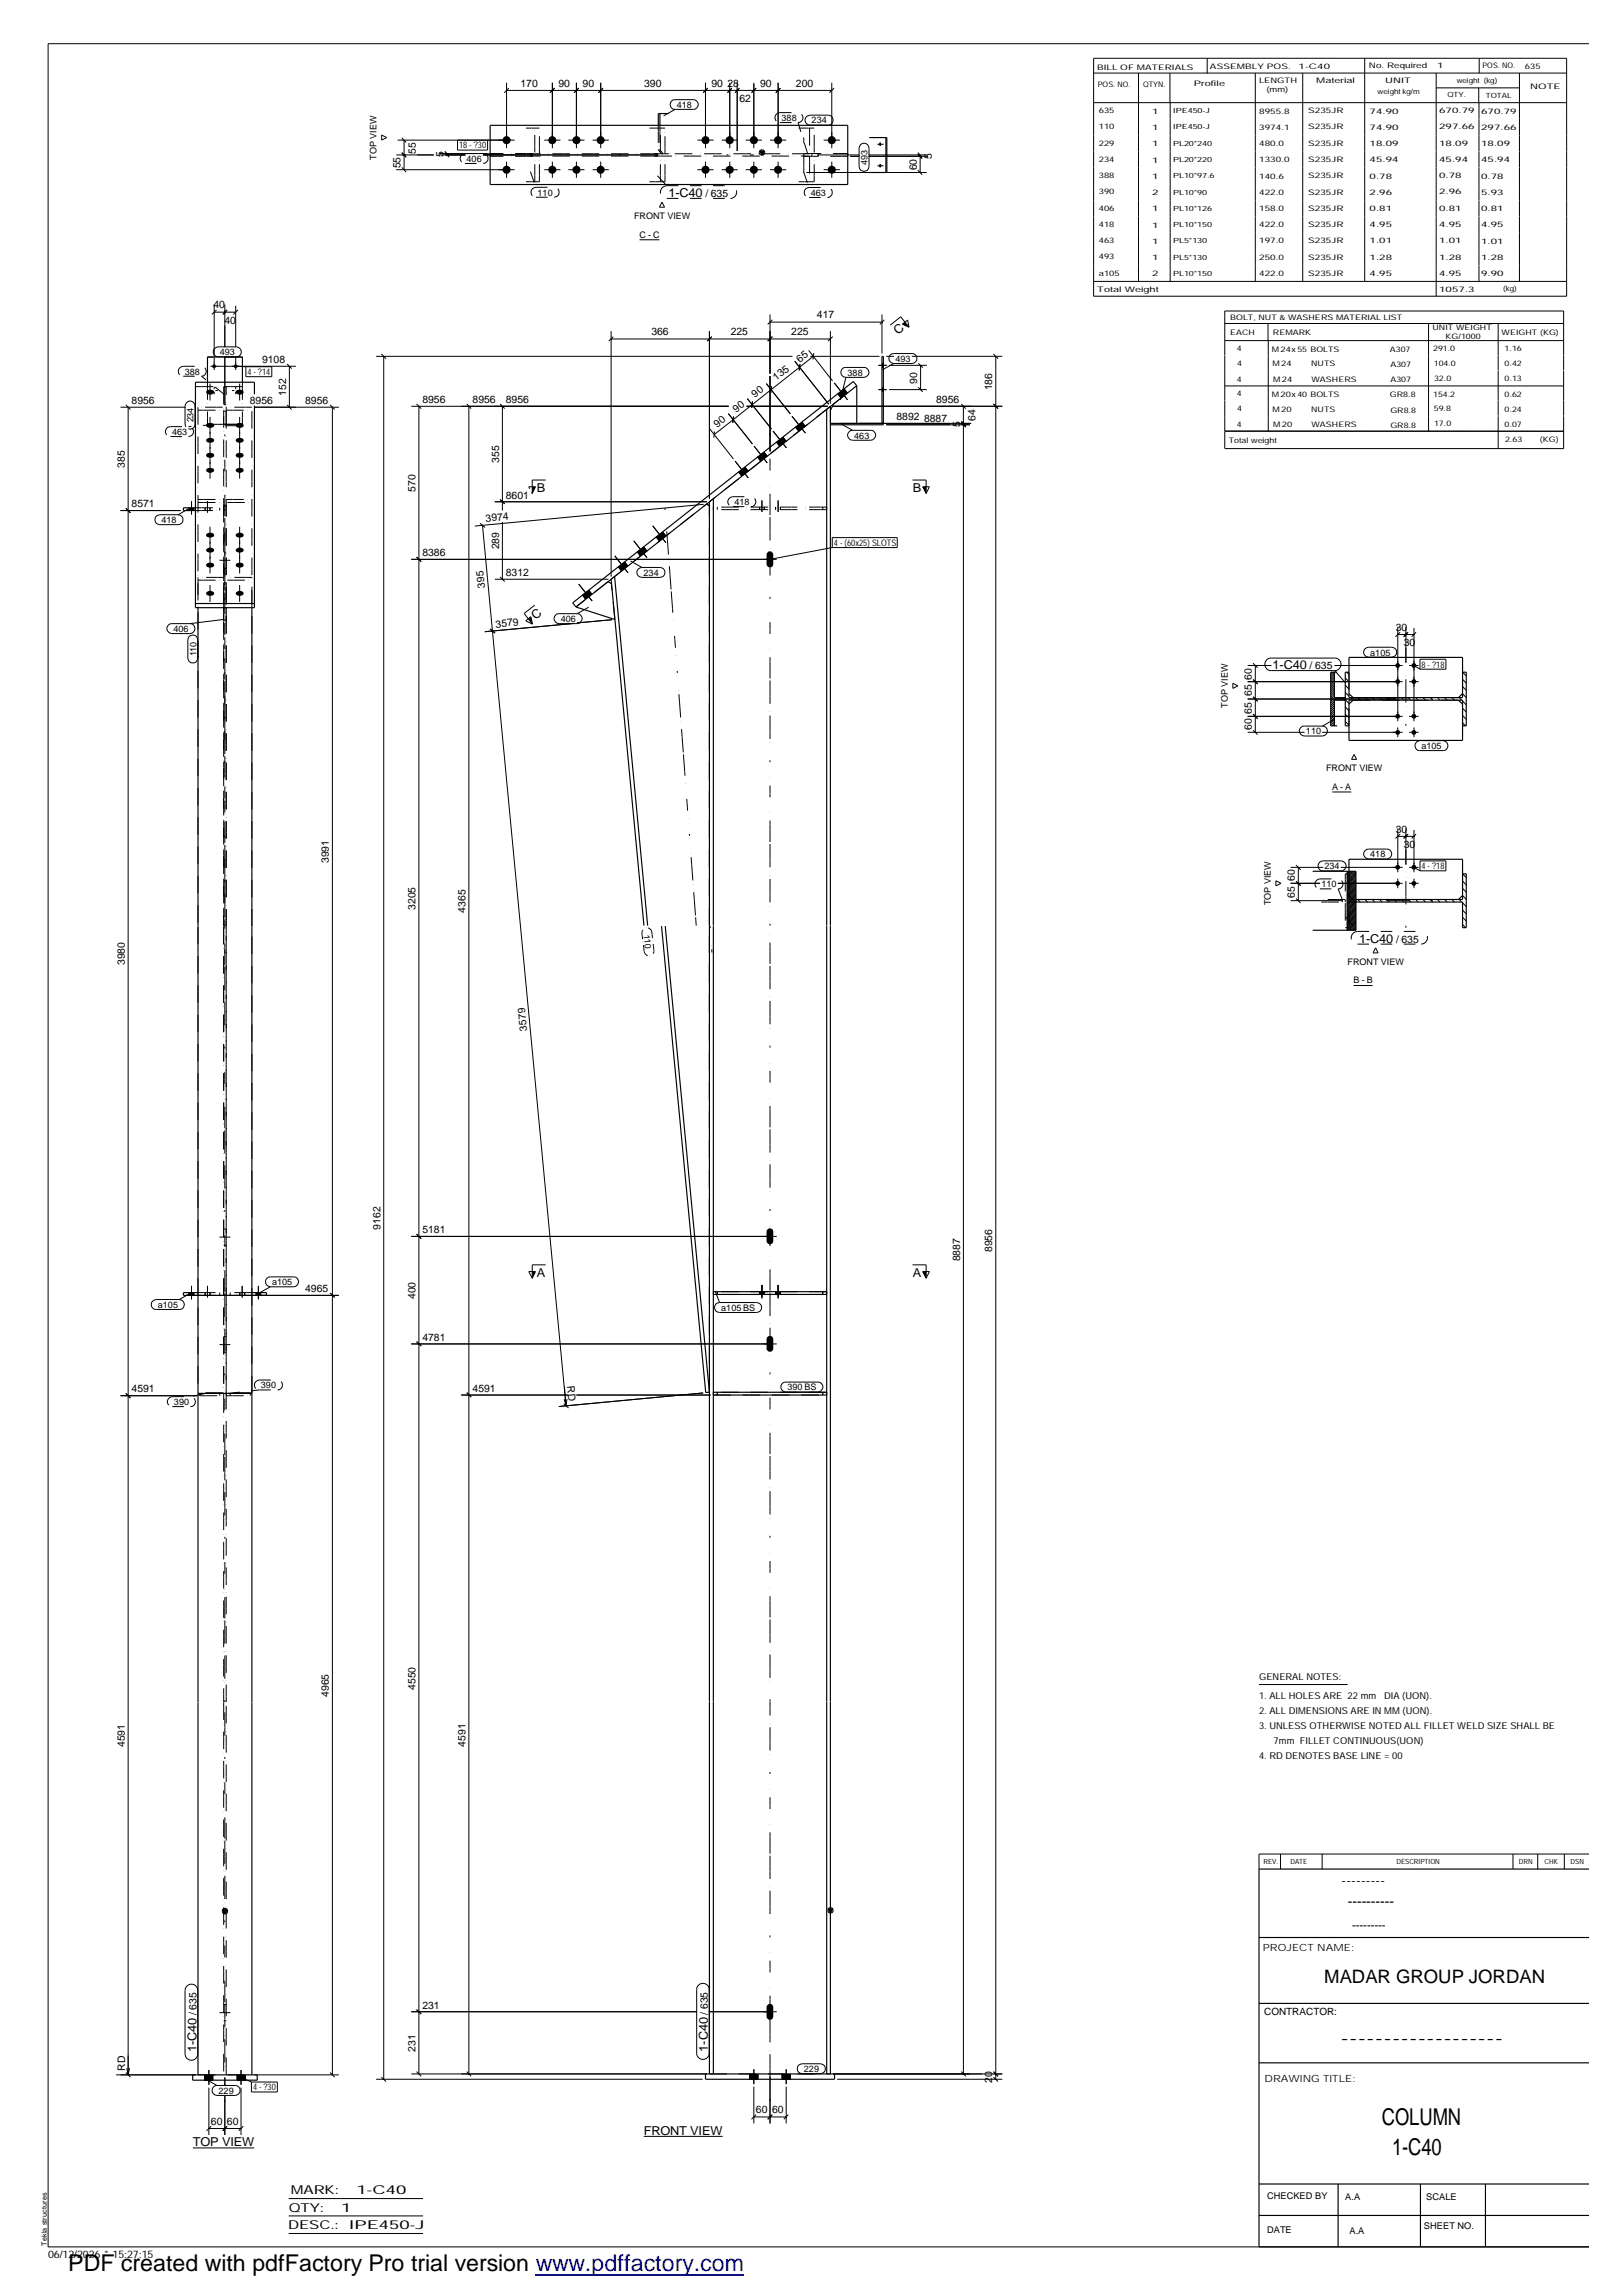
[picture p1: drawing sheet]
<svg xmlns="http://www.w3.org/2000/svg" width="297mm" height="420mm" viewBox="0 0 297 420" stroke-linecap="round" stroke-linejoin="round" font-family="sans-serif">
<defs><g id="words">
<g font-size="4.2">
<text x="252.9" y="389">COLUMN</text>
<text x="254.8" y="394.5">1-C40</text>
<text x="12.5" y="415.8">PDF created with pdfFactory Pro trial version www.pdffactory.com</text>
</g>
<text font-size="3.4" x="242.4" y="363">MADAR GROUP JORDAN</text>
<g font-size="2.5">
<text x="245.5" y="345.1">---------</text>
<text x="246.7" y="349">----------</text>
<text x="245.4" y="374">-------------------</text>
</g>
<g font-size="2.2">
<text x="122.3" y="36">1-C40</text>
<text x="164.3" y="61.3" transform="rotate(-38 164.3 61.3)">C</text>
<text x="98.3" y="90.1">B</text>
<text x="167.1" y="90.1">B</text>
<text x="98" y="113.5" transform="rotate(-38 98 113.5)">C</text>
<text x="232.9" y="122.5">1-C40</text>
<text x="248.8" y="172.6">1-C40</text>
<text x="98.3" y="233.8">A</text>
<text x="167.1" y="233.8">A</text>
<text x="35.9" y="375.8" transform="rotate(-90 35.9 375.8)">1-C40</text>
<text x="129.5" y="375.6" transform="rotate(-90 129.5 375.6)">1-C40</text>
<text x="35.3" y="392.9">TOP VIEW</text>
<text x="117.8" y="390.8">FRONT VIEW</text>
<text x="53.2" y="401.7">MARK:</text>
<text x="65.2" y="401.7">1-C40</text>
<text x="52.8" y="404.9">QTY:</text>
<text x="62.4" y="404.9">1</text>
<text x="52.7" y="408.1">DESC.:</text>
<text x="63.9" y="408">IPE450-J</text>
</g>
<text font-size="2.1" x="247.5" y="353.1">---------</text>
<g font-size="1.9">
<text x="95.2" y="15.9">170</text>
<text x="102.2" y="15.9">90</text>
<text x="106.6" y="15.9">90</text>
<text x="117.9" y="15.9">390</text>
<text x="130.2" y="15.9">90</text>
<text x="133.1" y="15.9">28</text>
<text x="139.1" y="15.9">90</text>
<text x="145.7" y="15.9">200</text>
<text x="135.3" y="18.7">62</text>
<text x="76.1" y="28.1" transform="rotate(-90 76.1 28.1)">55</text>
<text x="81.2" y="28.8" transform="rotate(-90 81.2 28.8)">5</text>
<text x="170.6" y="29" transform="rotate(-90 170.6 29)">5</text>
<text x="73.3" y="30.8" transform="rotate(-90 73.3 30.8)">55</text>
<text x="167.8" y="31.2" transform="rotate(-90 167.8 31.2)">60</text>
<text x="129.1" y="36">/ 635</text>
<text x="39.1" y="56.5">40</text>
<text x="41.1" y="59.3">40</text>
<text x="149.5" y="58.3">417</text>
<text x="119.2" y="61.4">366</text>
<text x="133.7" y="61.4">225</text>
<text x="144.8" y="61.4">225</text>
<text x="48" y="66.5">9108</text>
<text x="142.1" y="69.8" transform="rotate(-38 142.1 69.8)">135</text>
<text x="146.4" y="66.4" transform="rotate(-38 146.4 66.4)">65</text>
<text x="167.9" y="70.2" transform="rotate(-90 167.9 70.2)">90</text>
<text x="181.6" y="71.5" transform="rotate(-90 181.6 71.5)">186</text>
<text x="24.1" y="74">8956</text>
<text x="45.7" y="74">8956</text>
<text x="52.4" y="72.4" transform="rotate(-90 52.4 72.4)">152</text>
<text x="55.8" y="74">8956</text>
<text x="77.3" y="73.8">8956</text>
<text x="86.5" y="73.8">8956</text>
<text x="92.6" y="73.8">8956</text>
<text x="134.7" y="75.6" transform="rotate(-38 134.7 75.6)">90</text>
<text x="138.2" y="72.9" transform="rotate(-38 138.2 72.9)">90</text>
<text x="164.1" y="76.9">8892</text>
<text x="169.1" y="77.2">8887</text>
<text x="171.3" y="73.8">8956</text>
<text x="178.5" y="77" transform="rotate(-90 178.5 77)">64</text>
<text x="131.2" y="78.4" transform="rotate(-38 131.2 78.4)">90</text>
<text x="175.7" y="78.2" transform="rotate(-90 175.7 78.2)">5</text>
<text x="22.8" y="85.6" transform="rotate(-90 22.8 85.6)">385</text>
<text x="91.4" y="84.8" transform="rotate(-90 91.4 84.8)">355</text>
<text x="24.1" y="92.9">8571</text>
<text x="76" y="90" transform="rotate(-90 76 90)">570</text>
<text x="88.9" y="95.5" transform="rotate(-5 88.9 95.5)">3974</text>
<text x="92.6" y="91.3">8601</text>
<text x="77.3" y="101.8">8386</text>
<text x="91.4" y="100.6" transform="rotate(-90 91.4 100.6)">289</text>
<text x="88.8" y="107.6" transform="rotate(-95 88.8 107.6)">395</text>
<text x="92.6" y="105.5">8312</text>
<text x="90.8" y="114.9" transform="rotate(-5 90.8 114.9)">3579</text>
<text x="255.4" y="115.5">30</text>
<text x="256.9" y="118.3">30</text>
<text x="229.1" y="124.4" transform="rotate(-90 229.1 124.4)">60</text>
<text x="239.7" y="122.5">/ 635</text>
<text x="229.1" y="130.6" transform="rotate(-90 229.1 130.6)">65</text>
<text x="229.1" y="127.5" transform="rotate(-90 229.1 127.5)">65</text>
<text x="229.1" y="133.7" transform="rotate(-90 229.1 133.7)">60</text>
<text x="255.4" y="152.4">30</text>
<text x="256.9" y="155.2">30</text>
<text x="60.2" y="158" transform="rotate(-90 60.2 158)">3991</text>
<text x="237" y="161.3" transform="rotate(-90 237 161.3)">60</text>
<text x="76" y="166.6" transform="rotate(-90 76 166.6)">3205</text>
<text x="85.2" y="167.1" transform="rotate(-90 85.2 167.1)">4365</text>
<text x="237" y="164.4" transform="rotate(-90 237 164.4)">65</text>
<text x="255.5" y="172.6">/ 635</text>
<text x="22.8" y="176.7" transform="rotate(-90 22.8 176.7)">3980</text>
<text x="96.5" y="188.7" transform="rotate(-95 96.5 188.7)">3579</text>
<text x="69.6" y="225.1" transform="rotate(-90 69.6 225.1)">9162</text>
<text x="77.3" y="225.8">5181</text>
<text x="175.7" y="230.9" transform="rotate(-90 175.7 230.9)">8887</text>
<text x="181.6" y="229.2" transform="rotate(-90 181.6 229.2)">8956</text>
<text x="55.8" y="236.6">4965</text>
<text x="76" y="237.8" transform="rotate(-90 76 237.8)">400</text>
<text x="77.3" y="245.4">4781</text>
<text x="24.1" y="254.9">4591</text>
<text x="86.5" y="254.8">4591</text>
<text x="103.8" y="253.8" transform="rotate(85 103.8 253.8)">RD</text>
<text x="60.2" y="310.7" transform="rotate(-90 60.2 310.7)">4965</text>
<text x="76" y="309.4" transform="rotate(-90 76 309.4)">4550</text>
<text x="22.8" y="319.9" transform="rotate(-90 22.8 319.9)">4591</text>
<text x="85.2" y="319.7" transform="rotate(-90 85.2 319.7)">4591</text>
<text x="35.9" y="369" transform="rotate(-90 35.9 369)">/ 635</text>
<text x="77.3" y="367.7">231</text>
<text x="129.5" y="368.8" transform="rotate(-90 129.5 368.8)">/ 635</text>
<text x="76" y="375.7" transform="rotate(-90 76 375.7)">231</text>
<text x="22.9" y="379.1" transform="rotate(-90 22.9 379.1)">RD</text>
<text x="181.6" y="381.3" transform="rotate(-90 181.6 381.3)">20</text>
<text x="38.6" y="389">60</text>
<text x="41.5" y="389">60</text>
<text x="138.3" y="386.9">60</text>
<text x="141.3" y="386.9">60</text>
<text x="8.8" y="413.3">06/12/2026 * 15:27:15</text>
</g>
<g font-size="1.8">
<text x="231.1" y="357.3">PROJECT NAME:</text>
<text x="231.4" y="368.9">CONTRACTOR:</text>
<text x="231.4" y="381.2">DRAWING TITLE:</text>
</g>
<g font-size="1.7">
<text x="123.9" y="19.8">418</text>
<text x="143" y="22.1">388</text>
<text x="148.5" y="22.6">234</text>
<text x="68.9" y="29.2" transform="rotate(-90 68.9 29.2)">TOP VIEW</text>
<text x="84" y="27.2">18 - ?30</text>
<text x="85.4" y="29.6">406</text>
<text x="98.4" y="35.8">110</text>
<text x="148.4" y="35.9">463</text>
<text x="158.8" y="30.2" transform="rotate(-90 158.8 30.2)">493</text>
<text x="116" y="40.1">FRONT VIEW</text>
<text x="117.1" y="43.5">C - C</text>
<text x="40.2" y="65">493</text>
<text x="33.8" y="68.6">388</text>
<text x="45.3" y="68.7">4 - ?14</text>
<text x="155.1" y="68.8">388</text>
<text x="163.9" y="66.3">493</text>
<text x="35.4" y="77.3" transform="rotate(-90 35.4 77.3)">234</text>
<text x="31.5" y="79.6">463</text>
<text x="156.3" y="80.3">463</text>
<text x="29.5" y="95.8">418</text>
<text x="134.4" y="92.5">418</text>
<text x="152.6" y="100">4 - (60x25) SLOTS</text>
<text x="117.8" y="105.4">234</text>
<text x="102.6" y="113.9">406</text>
<text x="31.7" y="115.7">406</text>
<text x="35.9" y="120.2" transform="rotate(-90 35.9 120.2)">110</text>
<text x="250.8" y="120">a105</text>
<text x="260.1" y="122.2">8 - ?18</text>
<text x="224.7" y="129.5" transform="rotate(-90 224.7 129.5)">TOP VIEW</text>
<text x="239" y="134.5">110</text>
<text x="260.1" y="137.1">a105</text>
<text x="242.7" y="141.2">FRONT VIEW</text>
<text x="243.8" y="144.7">A - A</text>
<text x="242.4" y="159.1">234</text>
<text x="250.8" y="157">418</text>
<text x="260.1" y="159.1">4 - ?18</text>
<text x="232.6" y="165.7" transform="rotate(-90 232.6 165.7)">TOP VIEW</text>
<text x="241.9" y="162.4">110</text>
<text x="117.8" y="171.1" transform="rotate(83 117.8 171.1)">110</text>
<text x="246.6" y="176.6">FRONT VIEW</text>
<text x="247.7" y="180">B - B</text>
<text x="28.9" y="239.4">a105</text>
<text x="49.8" y="235.3">a105</text>
<text x="132" y="240">a105 BS</text>
<text x="31.8" y="257.3">390</text>
<text x="47.8" y="254.2">390</text>
<text x="144.1" y="254.6">390 BS</text>
<text x="230.4" y="311.1">1. ALL HOLES ARE 22 mm</text>
<text x="230.4" y="307.6">GENERAL NOTES:</text>
<text x="253.3" y="311.1">DIA (UON).</text>
<text x="230.4" y="313.8">2. ALL DIMENSIONS ARE IN MM (UON).</text>
<text x="230.4" y="316.5">3. UNLESS OTHERWISE NOTED ALL FILLET WELD SIZE SHALL BE</text>
<text x="230.4" y="321.9">4. RD DENOTES BASE LINE = 00</text>
<text x="233.1" y="319.2">7mm FILLET CONTINUOUS(UON)</text>
<text x="40" y="383.3">229</text>
<text x="46.3" y="382.7">4 - ?30</text>
<text x="147.1" y="379.3">229</text>
<text x="231.9" y="402.5">CHECKED BY</text>
<text x="246.2" y="402.8">A.A</text>
<text x="261" y="402.8">SCALE</text>
<text x="231.9" y="408.8">DATE</text>
<text x="247" y="409">A.A</text>
<text x="260.6" y="408.1">SHEET NO.</text>
</g>
<g font-size="1.4">
<text x="200.8" y="12.8">BILL OF MATERIALS</text>
<text x="200.9" y="16">POS. NO.</text>
<text x="209.2" y="15.9">QTYN.</text>
<text x="218.5" y="15.7">Profile</text>
<text x="221.4" y="12.7">ASSEMBLY POS.</text>
<text x="230.4" y="15.1">LENGTH</text>
<text x="231.8" y="16.9">(mm)</text>
<text x="237.7" y="12.7">1-C40</text>
<text x="240.9" y="15.2">Material</text>
<text x="250.5" y="12.5">No. Required</text>
<text x="253.5" y="15.2">UNIT</text>
<text x="263" y="12.5">1</text>
<text x="271.3" y="12.5">POS. NO.</text>
<text x="279.1" y="12.6">635</text>
<text x="280.1" y="16.3">NOTE</text>
<text x="201.1" y="20.7">635</text>
<text x="201.1" y="23.7">110</text>
<text x="210.9" y="20.8">1</text>
<text x="210.9" y="23.8">1</text>
<text x="230.5" y="20.8">8955.8</text>
<text x="230.5" y="23.7">3974.1</text>
<text x="239.4" y="20.7">S235JR</text>
<text x="239.4" y="23.7">S235JR</text>
<text x="250.7" y="20.8">74.90</text>
<text x="250.7" y="23.7">74.90</text>
<text x="263.4" y="20.7">670.79</text>
<text x="263.4" y="23.7">297.66</text>
<text x="271.1" y="20.8">670.79</text>
<text x="271.1" y="23.8">297.66</text>
<text x="201.1" y="26.7">229</text>
<text x="201.1" y="29.6">234</text>
<text x="210.9" y="26.8">1</text>
<text x="210.9" y="29.8">1</text>
<text x="230.5" y="26.7">480.0</text>
<text x="230.5" y="29.7">1330.0</text>
<text x="239.4" y="26.7">S235JR</text>
<text x="239.4" y="29.7">S235JR</text>
<text x="250.7" y="26.7">18.09</text>
<text x="250.7" y="29.7">45.94</text>
<text x="263.4" y="26.7">18.09</text>
<text x="263.4" y="29.7">45.94</text>
<text x="271.1" y="26.8">18.09</text>
<text x="271.1" y="29.7">45.94</text>
<text x="201.1" y="32.6">388</text>
<text x="201.1" y="35.6">390</text>
<text x="210.9" y="32.7">1</text>
<text x="210.9" y="35.7">2</text>
<text x="230.5" y="32.7">140.6</text>
<text x="230.5" y="35.6">422.0</text>
<text x="239.4" y="32.6">S235JR</text>
<text x="239.4" y="35.6">S235JR</text>
<text x="250.7" y="32.7">0.78</text>
<text x="250.7" y="35.6">2.96</text>
<text x="263.4" y="32.6">0.78</text>
<text x="263.4" y="35.6">2.96</text>
<text x="271.1" y="32.7">0.78</text>
<text x="271.1" y="35.7">5.93</text>
<text x="201.1" y="38.6">406</text>
<text x="201.1" y="41.5">418</text>
<text x="210.9" y="38.7">1</text>
<text x="210.9" y="41.7">1</text>
<text x="230.5" y="38.6">158.0</text>
<text x="230.5" y="41.6">422.0</text>
<text x="239.4" y="38.6">S235JR</text>
<text x="239.4" y="41.6">S235JR</text>
<text x="250.7" y="38.7">0.81</text>
<text x="250.7" y="41.6">4.95</text>
<text x="263.4" y="38.6">0.81</text>
<text x="263.4" y="41.6">4.95</text>
<text x="271.1" y="38.7">0.81</text>
<text x="271.1" y="41.6">4.95</text>
<text x="201.1" y="44.5">463</text>
<text x="201.1" y="47.5">493</text>
<text x="210.9" y="44.6">1</text>
<text x="210.9" y="47.6">1</text>
<text x="230.5" y="44.6">197.0</text>
<text x="230.5" y="47.5">250.0</text>
<text x="239.4" y="44.5">S235JR</text>
<text x="239.4" y="47.5">S235JR</text>
<text x="250.7" y="44.6">1.01</text>
<text x="250.7" y="47.5">1.28</text>
<text x="263.4" y="44.5">1.01</text>
<text x="263.4" y="47.5">1.28</text>
<text x="271.1" y="44.6">1.01</text>
<text x="271.1" y="47.6">1.28</text>
<text x="200.8" y="53.5">Total Weight</text>
<text x="201.1" y="50.5">a105</text>
<text x="210.9" y="50.6">2</text>
<text x="230.5" y="50.5">422.0</text>
<text x="239.4" y="50.5">S235JR</text>
<text x="250.7" y="50.5">4.95</text>
<text x="263.4" y="50.5">4.95</text>
<text x="263.4" y="53.4">1057.3</text>
<text x="271.1" y="50.5">9.90</text>
<text x="225.1" y="58.5">BOLT, NUT &amp; WASHERS MATERIAL LIST</text>
<text x="225.1" y="61.4">EACH</text>
<text x="226.4" y="64.3">4</text>
<text x="232.7" y="64.4">M 24x 55 BOLTS</text>
<text x="233" y="61.3">REMARK</text>
<text x="254.4" y="64.4">A307</text>
<text x="262.2" y="60.5">UNIT WEIGHT</text>
<text x="262.3" y="64.3">291.0</text>
<text x="264.6" y="62">KG/1000</text>
<text x="274.8" y="61.3">WEIGHT (KG)</text>
<text x="275.4" y="64.3">1.16</text>
<text x="226.4" y="69.9">4</text>
<text x="226.4" y="67">4</text>
<text x="232.9" y="67.1">M 24</text>
<text x="233" y="69.9">M 24</text>
<text x="239.9" y="67.1">NUTS</text>
<text x="240" y="69.9">WASHERS</text>
<text x="254.5" y="67.2">A307</text>
<text x="254.5" y="70">A307</text>
<text x="262.4" y="67">104.0</text>
<text x="262.5" y="69.8">32.0</text>
<text x="275.4" y="67.1">0.42</text>
<text x="275.4" y="69.8">0.13</text>
<text x="226.4" y="72.6">4</text>
<text x="226.4" y="75.3">4</text>
<text x="232.7" y="72.7">M 20x 40 BOLTS</text>
<text x="232.9" y="75.4">M 20</text>
<text x="239.9" y="75.4">NUTS</text>
<text x="254.4" y="72.7">GR8.8</text>
<text x="254.5" y="75.5">GR8.8</text>
<text x="262.3" y="72.6">154.2</text>
<text x="262.4" y="75.3">59.8</text>
<text x="275.4" y="72.6">0.62</text>
<text x="275.4" y="75.4">0.24</text>
<text x="224.9" y="81.1">Total weight</text>
<text x="226.4" y="78.1">4</text>
<text x="233" y="78.1">M 20</text>
<text x="240" y="78.1">WASHERS</text>
<text x="254.5" y="78.3">GR8.8</text>
<text x="262.5" y="78">17.0</text>
<text x="275.4" y="78.1">0.07</text>
<text x="275.5" y="80.9">2.63</text>
<text x="281.8" y="80.9">(KG)</text>
</g>
<g font-size="1.3">
<text x="252.1" y="17.1">weight kg/m</text>
<text x="264.9" y="17.8">QTY.</text>
<text x="266.6" y="15.2">weight (kg)</text>
<text x="271.9" y="17.9">TOTAL</text>
<text x="214.7" y="20.7">IPE450-J</text>
<text x="214.7" y="23.7">IPE450-J</text>
<text x="214.7" y="26.7">PL20*240</text>
<text x="214.7" y="29.7">PL20*220</text>
<text x="214.7" y="32.6">PL10*97.6</text>
<text x="214.7" y="35.6">PL10*90</text>
<text x="214.7" y="38.6">PL10*126</text>
<text x="214.7" y="41.6">PL10*150</text>
<text x="214.7" y="44.6">PL5*130</text>
<text x="214.7" y="47.5">PL5*130</text>
<text x="214.7" y="50.5">PL10*150</text>
<text x="275.1" y="53.3">(kg)</text>
<text x="231.2" y="341.3">REV.</text>
<text x="236.2" y="341.2">DATE</text>
<text x="255.6" y="341.3">DESCRIPTION</text>
<text x="278" y="341.2">DRN</text>
<text x="282.7" y="341.2">CHK</text>
<text x="287.4" y="341.3">DSN</text>
<text x="8.6" y="411.1" transform="rotate(-90 8.6 411.1)">Tekla structures</text>
</g>
</g></defs>
<g fill="none" stroke="#000" stroke-width=".18">
<path d="M92.7 15.2v11.9M92.7 16.6h59.5M93.1 16.1l-.8 .9M101.1 15.2v11.9M101.5 16.1l-.8 .9M105.5 15.2v11.9M105.9 16.1l-.8 .9M109.9 15.2v11.9M110.4 16.1l-.9 .9M122.9 18.5l.3-.2 .4-.1h3.3a.89 .89 0 0 1 .9 .9 .89 .89 0 0 1-.9 .9h-3.3a.91 .91 0 0 1-.9-.5 .91 .91 0 0 1 .2-1zM129.1 15.2v11.9M129.5 16.1l-.8 .9"/>
<path d="M133.6 15.2v11.9M133.9 16.1l-.8 .9 .8-.8M134.9 15.2v12.4M135.3 16.1l-.8 .9 .8-.8M138 15.2v11.9M138.4 16.1l-.9 .9M142.4 15.2v11.9M142.8 16.1l-.8 .9M152.2 15.2v11.9M152.7 16.1l-.9 .9M200.2 10.7h86.5v43.5h-86.5zM200.2 13.4h86.5"/>
<path d="M200.2 18.8h86.5M208.4 13.4v38.1M214.1 13.4v5.4M214.2 18.8v32.7M220.9 10.7v2.8M229.7 13.4v38.1M238.4 13.4v38.1M249.8 10.7v40.8M262.8 13.4v40.8M262.8 16.1h15.3M270.6 16.1v2.7M270.7 18.8v32.7"/>
<path d="M270.7 10.7v2.7M278.1 13.4v38.1M290.7 8h-281.9v403.4h281.9M69.8 24.7l1 .5-1 .5zM72.5 31.1h21.7M72.5 28.4h6.9M72.8 25.7h21.4M73.5 30.6l.8 .9M73.5 27.9l.8 .9M73.5 25.2l.8 .9M74 25.7v5.4M80.4 28.4h4.8"/>
<path d="M80.4 28.1h8.8M81.4 27.9l.8 .9M81.4 27.7l.8 .8M81.8 28.1v.3M83.7 25.7v1.8h5.5v-1.8M88.4 28.4h32M92.7 29.6v3M99.6 31.1h3M99.6 25.7h3M101.1 29.6v3M104 31.1h3M104 25.7h3"/>
<path d="M105.5 29.6v3M108.5 31.1h2.9M108.5 25.7h2.9M109.9 29.6v3M121.2 37l.4 .9h-.9zM123.6 20l-2.1 1.2M127.6 31.1h3M127.6 25.7h3M129.1 29.6v3M132.1 31.1h2.9M132.1 25.7h2.9M133.6 29.6v3"/>
<path d="M136.5 31.1h2.9M136.5 25.7h2.9M138 29.6v3M140.9 31.1h3M140.9 25.7h3M142.4 29.6v3M147.6 31.6h22M147.6 21.3l.7-.2h3.3a.91 .91 0 0 1 .9 .9 .91 .91 0 0 1-.9 .9h-3.3a.91 .91 0 0 1-.9-.6 .91 .91 0 0 1 .2-1zM149.5 28.4h7.8M150.7 31.1h3M150.7 25.7h3M152.2 29.6v3"/>
<path d="M155.6 28.6h1.7M157.5 26.5a.91 .91 0 0 1 1-.2 .91 .91 0 0 1 .5 .8v3.4a.91 .91 0 0 1-.9 .9 .91 .91 0 0 1-.9-.9v-3.4zM159 28.6h10.8M159 28.4h10.8M160.6 26.4h1.1M160.6 30.4h1.1M168 31.2l.8 .8M168 28.2l.8 .8M168 27.9l.8 .9M168.4 28.4v3.2M39.2 55.8v11.9M39.2 57.1h3.9"/>
<path d="M39.6 56.7l-.8 .9M41.1 55.8v7.7M41.6 56.7l-.8 .9M43.1 56v7.5M43.6 56.7l-.9 .9M117.1 43.9h3.6M140.9 57.6v10.8M140.9 59h20.5M141.4 58.5l-.9 .9M161.4 57.6v7.1M161.8 58.5l-.8 .9M162.9 59.5l1.9-1.5 1.6 1.9"/>
<path d="M165.1 59.4l1-.8 .3 1.3zM200.2 51.5h86.5M224.2 59.2h62M232.1 59.2v3.2M261.5 59.2v19.8M274.2 59.2v8.6M22.1 74.5h11.9M23 74.1l.9 .9M23.5 74.5v305.4M34 78.1l-.1-.5v-3.3a.91 .91 0 0 1 .9-.9 .91 .91 0 0 1 .9 .9v3.3a.86 .86 0 0 1-1.2 .9M35.6 74.5h.2M38.4 70.2v3.1"/>
<path d="M38.4 76.3v11.3M38.5 71.5h.4M38.5 67.1h15.6M39.2 70.8v.4M39.2 71.7v.5M39.3 63.8l.6-.3h3.4a.91 .91 0 0 1 .9 .9 .91 .91 0 0 1-.9 .9h-3.4a.88 .88 0 0 1-.8-.5 .88 .88 0 0 1 .2-1zM39.4 71.5h.5M41.1 65.3v8.7M42.5 71.5h.4M43.1 65.3v2.4M43.1 70.8v.4M43.1 71.7v.5"/>
<path d="M43.1 67.1h1.9M43.3 71.5h.5M43.9 70.2v3.1M43.9 76.3v11.3M45 67.1h4.7v1.9h-4.7zM46.6 74.5h15.4M52.5 74.1l.9 .9M52.5 66.6l.9 .9M53 67.1v7.4M60.4 74.1l.9 .9M60.8 74.5v305.4M68.8 65.2h76.2"/>
<path d="M69.8 64.8l.9 .9M70.2 65.2v315.5M75.3 74.4h58M76.2 74l.9 .8M76.7 74.4v305.3M85.4 74l.8 .8M85.8 74.4v305.3M91.5 74l.9 .8M91.9 74.4v19.1M111.8 62.1h40.2M111.8 60.6v45M112.2 61.6l-.8 .8"/>
<path d="M129.8 60.6v30.8M129.8 78.4l4.4 5.6M130.3 61.6l-.8 .8M130.8 79l-.2 1.1M133.3 75.7l4.4 5.6M134.2 76.2l-.1 1.2M136.7 74.4h14.8M136.8 73l4.4 5.5M137.7 73.5l-.1 1.2M140.3 70.2l4.4 5.6M140.9 68.8v13.8M141.2 70.7l-.1 1.2"/>
<path d="M141.4 61.6l-.9 .8M141.5 78.9l2.4 3.1M144.9 76.2l2.5 3.1M145.5 66.1l6.2 7.9M145.6 78.2l.6 .8M146.4 66.6l-.1 1.2 .1-1.1M146.8 77.3l.6 .8M148 64.1l4.4 5.6M148.3 65.2h12.7M148.8 65.2l-18.1 14.3M148.9 64.6l-.1 1.2M152 60.6v13.3"/>
<path d="M152.4 61.6l-.8 .8M152.5 74.4h30.9M152.7 70.1l2.4 3.1M153.3 72.1l.6 .8M153.9 77.6l2.1 1.2M154.1 67.5l.3-.2h.4h3.3a.91 .91 0 0 1 .9 .9 .91 .91 0 0 1-.9 .9h-3.3a.93 .93 0 0 1-.8-.6 .93 .93 0 0 1 .1-1zM154.5 71.2l.6 .8M154.8 69.1l-1 4.1M155.4 79l.3-.2h.3h3.3a.91 .91 0 0 1 1 .9 .91 .91 0 0 1-1 .9h-3.3a.92 .92 0 0 1-.8-.6 .92 .92 0 0 1 .2-1zM157.3 77.5h20.5M160.8 71.3h1.5M160.8 66.9h1.5"/>
<path d="M161.4 71h.3M161.4 71.7h.3M161.4 66.5h.3M161.4 67.3h.3M162.2 65.2h1.4M162.2 77.8h15.3M162.7 71.3h6.9M162.7 66.9h6.9M162.9 65l.7-.3h3.3a.91 .91 0 0 1 .9 .9 .91 .91 0 0 1-.9 .9h-3.3a.92 .92 0 0 1-.9-.5 .92 .92 0 0 1 .2-1zM163.6 66.5l-2.1 1.2M166.9 65.2h16.5M168.1 70.9l.8 .9"/>
<path d="M168.1 66.5l.8 .8M168.5 66.9v4.4M175.9 77.1l.8 .8M175.9 74l.8 .8M175.9 77.3l.8 .9M176.3 74.4v305.3M181.8 74l.9 .8M181.8 64.8l.9 .9M182.2 65.2v315.5M224.2 62.4h62M224.2 70.7h62M224.2 78.9l62 .1h-62"/>
<path d="M232.1 62.4v16.6M274.2 67.9v8.2M274.2 76.2v5.9M286.2 67.8v-10.9h-62v25.2M286.2 67.9v8.2M286.2 76.2v5.9h-62M22.1 93.5h11M23 93l.9 .9M28.6 94.5l.7-.3h3.3a.91 .91 0 0 1 .9 .9 .91 .91 0 0 1-.9 1h-3.3a.91 .91 0 0 1-.9-.6 .91 .91 0 0 1 .2-1zM34.6 93v.5M34.7 93l-2.1 1.2M35.1 91.7v2.5"/>
<path d="M35.5 93v.5M38.4 96.4v8.6M43.9 96.4v8.6M87.8 95.8l1 .8M88.3 96.2l15.3 161.2M90.6 91.9h38.8M91.5 91.4l.9 .8M91.9 95.5v10.5M96.9 89.5l-.1-.4h1.2l-.6 1.2M97.3 90.1l.1 .2M99.9 87.9h-2.5v2.4M116 99l2.4 3.1"/>
<path d="M119.5 96.3l2.4 3.1M120.1 98.3l.6 .8M121.2 97.4l.7 .7M128.8 92.3l-41.9 4M134.5 84.4l2.4 3.1M135.2 86.4l.6 .8M136.3 85.5l.6 .8M138 81.7l2.4 3.1M138.6 83.7l.6 .8M139.8 82.8l.6 .7M142.1 80.9l.6 .8M143.3 80l.6 .8"/>
<path d="M152.3 98.4h11.9v1.8h-11.9zM167 87.9h2.5v2.4M168.9 89.1h1.2l-.6 1.2zM30.8 114.4l.7-.2h3.3a.91 .91 0 0 1 .9 .9 .91 .91 0 0 1-.9 .9h-3.3a.92 .92 0 0 1-.9-.6 .92 .92 0 0 1 .2-1zM34.6 116.5a.93 .93 0 0 1 1-.2 .93 .93 0 0 1 .6 .8v3.4a.91 .91 0 0 1-.9 .9 .91 .91 0 0 1-.9-.9v-3.4zM38.4 107.1v3.1M40.9 113.4l-6.1 .8M43.9 107.1v3.1M75.3 102.4h66.9M76.2 102l.9 .8M89.7 115.1l.9 .8M90.6 106h20.7"/>
<path d="M91.5 105.6l.9 .9M96.2 113.7l1-.8 .3 1.4zM97.9 110.8l-2 1.5 1.6 2M101.7 112.6l.2-.2h.4h3.3a.91 .91 0 0 1 1 .9 .91 .91 0 0 1-1 .9h-3.3a.92 .92 0 0 1-.8-.6 .92 .92 0 0 1 .2-1zM105.1 114.1l-16.4 1.6M105.9 106.9l2.5 3.1M106.6 108.9l.6 .8M107.7 108l.6 .8M107.7 111.2l-2.1 1.2M112 113.5l-6.4 .5M112.5 101.8l2.4 3.1M113.2 103.8l.5 .7"/>
<path d="M114.3 102.9l.6 .7M115.4 102.7l2.1 1.2M116.6 101l.6 .8M116.8 104.1l.7-.2h3.3a.91 .91 0 0 1 .9 .9 .91 .91 0 0 1-.9 .9h-3.3a.91 .91 0 0 1-.9-.6 .91 .91 0 0 1 .2-1zM117.8 100.1l.6 .8M140.9 101.2v2.4M152.3 100.2l-11.4 2.2M249.9 118.7l.6-.2h4.2a.91 .91 0 0 1 .9 .9 .91 .91 0 0 1-.9 .9h-4.2a.91 .91 0 0 1-.9-.6 .91 .91 0 0 1 .3-1zM255.8 114.8v17.2M255.8 116.2h3M256.2 115.7l-.8 .9M257.3 114.8v6.5"/>
<path d="M257.6 115.8l-.7 .8M257.7 115.7l-.8 .8M258.8 115v17M259.2 115.7l-.8 .9M225.6 125.1l1 .5-1 .4zM228.3 131.1h28.4M228.3 134.1h10.5M228.3 124.8h28.4M228.3 121.8h4.4M228.3 128h27M229.3 124.4l.9 .8M229.3 133.7l.9 .8"/>
<path d="M229.3 130.7l.9 .9M229.3 127.6l.9 .8M229.3 121.4l.9 .9M229.7 121.8v12.3M231.8 120.8l.6-.3h11.9a1.14 1.14 0 0 1 1.1 1.1 1.14 1.14 0 0 1-1.1 1.2h-11.6a1.14 1.14 0 0 1-1.1-.7 1.14 1.14 0 0 1 .2-1.3zM238.1 133.2l.6-.3h3.3a.91 .91 0 0 1 1 .9 .91 .91 0 0 1-1 .9h-3.3a.92 .92 0 0 1-.8-.5 .92 .92 0 0 1 .2-1zM242 134.1h14.7M243.9 123.1l-.4 .3M244.1 131.7l-2.1 1.2M244.2 123.1l-.7 .6M244.2 123.4l-.7 .7M244.2 123.8l-.7 .7"/>
<path d="M244.2 124.1l-.7 .7M244.2 124.5l-.7 .7M244.2 124.8l-.7 .8M244.2 125.2l-.7 .7M244.2 125.6l-.7 .7M244.2 125.9l-.7 .7M244.2 126.3l-.7 .7M244.2 126.7l-.7 .6M244.2 127l-.7 .7M244.2 127.4l-.7 .7M244.2 127.7l-.7 .7M244.2 128.5l-.7 .7"/>
<path d="M244.2 128.8l-.7 .7M244.2 129.2l-.7 .7M244.2 129.5l-.7 .7M244.2 129.9l-.7 .7M244.2 130.3l-.7 .6M244.2 130.6l-.7 .7M244.2 131l-.7 .7M244.2 131.4l-.7 .6M244.2 131.7l-.7 .7M244.2 132.1l-.7 .7M244.2 132.4l-.4 .5M244.2 132.8l-.1 .1"/>
<path d="M244.2 121.8h12.5M244.3 122.8l2 2.2M244.6 127.7l-1.1 1.1M244.9 127.7l-.4 .5M245.3 127.7l-.4 .5M245.7 127.7l-.5 .5M246 127.7l-.4 .5M246.2 124.1l.7 .7M246.2 125.4l.7 .8M246.2 126.8l.7 .7M246.2 128.1l.7 .7M246.2 129.4l.7 .7"/>
<path d="M246.2 130.8l.7 .6M246.2 132.1l.7 .7M246.2 127.9l-.2 .3M246.5 123.1l.4 .4M247.2 127.7l.4 .5M247.8 138.1l.5 .9h-.9zM248.5 127.7l.5 .5M249.9 127.7l.4 .5M251.2 127.7l.4 .5M252.5 127.7l.4 .5M253.8 127.7l.5 .5M255.1 127.7l.5 .5"/>
<path d="M255.8 133.2v1.8M256.5 127.7l.4 .5M257.8 127.7l.4 .5M257.9 131.1h1.7M257.9 134.1h1.7M257.9 124.8h1.7M257.9 121.8h1.7M258.8 133.2v1.8M258.8 121.8l1.1 .7M259.1 127.7l.4 .5M259.2 135.9l.6-.3h4.3a.91 .91 0 0 1 .9 .9 .91 .91 0 0 1-.9 .9h-4.3a.91 .91 0 0 1-.8-.5 .91 .91 0 0 1 .2-1zM259.9 120.7h4.7v1.8h-4.7z"/>
<path d="M260.4 127.7l.5 .5M261.7 127.7l.5 .5M263.1 127.7l.4 .5M264.4 127.7l.4 .5M265.7 127.7l.5 .5M267.1 127.7l.4 .5M267.7 123.1l.7 .6M267.7 124.4l.7 .7M267.7 125.7l.7 .7M267.7 127l.7 .7M267.7 128.4l.7 .6M267.7 129.7l.7 .6"/>
<path d="M267.7 131l.7 .7M267.7 132.3l.5 .6M236.2 158.8h6M237.2 158.4l.8 .8M237.6 158.8v6.1M241.5 157.9l.6-.3h3.3a.91 .91 0 0 1 1 .9 .91 .91 0 0 1-1 .9h-3.3a.91 .91 0 0 1-.8-.5 .91 .91 0 0 1 .2-1zM243.8 145h3.5M245.4 158.8h11.3M246.8 159.5l-.3 .2M247 159.5l-.5 .4M247.2 159.5l-.7 .6M247.4 159.5l-.9 .9"/>
<path d="M247.6 159.5l-1.1 1.1M247.8 159.5l-1.3 1.3M248.1 159.5l-1.6 1.5M248.2 159.6l-1.7 1.6M248.2 159.9l-1.7 1.5M249.9 155.7l.6-.3h3.3a.91 .91 0 0 1 .9 1 .91 .91 0 0 1-.9 .9h-3.3a.92 .92 0 0 1-.9-.6 .92 .92 0 0 1 .3-1zM255.8 151.7v8M255.8 153.1h3M256.2 152.7l-.8 .8M257.3 151.7v6.6M257.6 152.7l-.7 .8M257.7 152.7l-.8 .8"/>
<path d="M257.9 158.8h1.7M258.8 151.9v7.8M258.8 158.8l1.1 .6M259.2 152.7l-.8 .8M259.9 157.6h4.7v1.8h-4.7zM267.7 160l.7 .7M233.5 161.2l.9 .5-.9 .5zM236.2 161.7h5.4M236.2 164.9h9.5M237.2 164.5l.8 .8M237.2 161.3l.8 .8M244.9 161.7h11.8"/>
<path d="M248.2 160.1l-1.7 1.5M248.2 160.3l-1.7 1.5M248.2 160.5l-1.7 1.6M248.2 160.7l-1.7 1.6M248.2 160.9l-1.7 1.6M248.2 161.1l-1.7 1.6M248.2 161.3l-1.7 1.6M248.2 161.5l-1.7 1.7M248.2 161.8l-1.7 1.6M248.2 162l-1.7 1.6M248.2 162.2l-1.7 1.6M248.2 162.4l-1.7 1.6"/>
<path d="M248.2 162.6l-1.7 1.6M248.2 162.8l-1.7 1.6M248.2 163l-1.7 1.6M248.2 163.2l-1.7 1.6M248.2 163.4l-1.7 1.7M248.2 163.7l-1.7 1.6M248.2 163.9l-1.7 1.6M248.2 164.1l-1.7 1.6M248.2 164.3l-1.7 1.6M248.2 164.5l-1.7 1.6M248.2 164.8l-1.7 1.5M248.2 165l-1.7 1.5"/>
<path d="M248.2 165.2l-1.7 1.6M248.2 165.4l-1.7 1.6M248.2 165.6l-1.7 1.6M248.2 165.8l-1.7 1.6M248.2 166l-1.7 1.6M248.2 166.2l-1.7 1.7M248.2 166.5l-1.7 1.6M248.2 166.7l-1.7 1.6M248.2 166.9l-1.7 1.6M248.2 167.1l-1.7 1.6M248.2 167.3l-1.7 1.6M248.2 167.6l-1.7 1.5"/>
<path d="M248.2 167.8l-1.7 1.5M248.2 168l-1.7 1.5M248.2 168.2l-1.7 1.6M248.2 168.4l-1.7 1.6M248.2 168.6l-1.7 1.6M248.2 168.8l-1.6 1.5M248.2 169l-1.4 1.3M248.2 169.2l-1.1 1.1M248.2 169.5l-.9 .8M248.2 169.7l-.7 .6M248.2 169.9l-.5 .4M248.2 170.1l-.3 .2"/>
<path d="M248.5 164.7l.5 .4M249.9 164.7l.4 .4M251.2 164.7l.4 .4M251.8 173.5l.4 1h-.9zM252.5 164.7l.4 .4M253.8 164.7l.5 .4M255.1 164.7l.5 .4M255.8 160.9v1.7M256.5 164.7l.4 .4M257.8 164.7l.4 .4M257.9 161.7h1.7M258.8 160.9v1.7"/>
<path d="M259.1 164.7l.4 .4M260.4 164.7l.5 .4M261.7 164.7l.5 .4M263.1 164.7l.4 .4M264.4 164.7l.4 .4M265.7 164.7l.5 .4M267.1 164.7l.4 .4M267.7 161.3l.7 .7M267.7 162.6l.7 .7M267.7 164l.7 .6M267.7 165.3l.7 .7M267.7 166.6l.7 .7"/>
<path d="M267.7 167.9l.7 .7M267.7 169.2l.5 .6M247.7 180.4h3.5M27.9 238.2l.7-.3h4.2a.91 .91 0 0 1 .9 .9 .91 .91 0 0 1-.9 .9h-4.2a.88 .88 0 0 1-.9-.5 .88 .88 0 0 1 .2-1zM34 237.2h28M34.6 236.6v.6M34.9 236.7l-2.1 1.2M35.1 235.4v2.5M35.5 236.6v.6M46.9 236.6v.6M47.3 235.4v2.5M47.7 236.6v.6"/>
<path d="M48.9 234l.6-.2h4.2a.91 .91 0 0 1 1 .9 .91 .91 0 0 1-1 .9h-4.2a.92 .92 0 0 1-.9-.6 .92 .92 0 0 1 .3-1zM49.5 235.6l-2.1 1.1M60.4 236.7l.9 .8-.8-.7M75.3 226.4h66.9M76.2 225.9l.9 .9M96.8 232.8h1.2l-.6 1.2zM99.9 231.6h-2.5v2.4M130.9 236.5l.8 2M131 238.7l.7-.2h6.8a.91 .91 0 0 1 .9 .9 .91 .91 0 0 1-.9 .9h-6.8a.93 .93 0 0 1-.9-.6 .93 .93 0 0 1 .2-1zM139 236.5v.5M139.4 235.2v2.5M139.9 236.5v.5"/>
<path d="M140.9 225.1v2.5M141.9 236.5v.5M142.4 235.2v2.5M142.8 236.5v.5M167 231.6h2.5v2.4M168.9 232.8h1.2l-.6 1.2zM22.1 255.5h13.9M23 255.1l.9 .8M75.3 246h66.9M76.2 245.6l.9 .8M84.4 255.4h19.6M85.4 255l.8 .8"/>
<path d="M103.2 257l.9 .8M103.3 256.2l.3 1.2M103.3 253.8l.3 3.6M103.8 256.1l-.2 1.3M105.5 255.4h24.5M128.7 255l-26.5 2.5M140.9 244.8v2.5M143.2 253.3l.6-.3h5.9a.91 .91 0 0 1 .9 .9 .91 .91 0 0 1-.9 .9h-5.9a.92 .92 0 0 1-.8-.5 .92 .92 0 0 1 .2-1zM230.4 308.4h16.2M234.4 339.4v2.8M242 339.4v2.8M276.9 339.4v2.8"/>
<path d="M281.4 339.4v2.8M286.3 339.4v2.8M290.7 339.4h-60.3v2.8M21.3 379.9h14.5M23 379.4l.9 .9M23.2 378.6l.3 1.3M23.7 378.6l-.2 1.3M34.2 363.6a1.16 1.16 0 0 1 1.3-.3 1.16 1.16 0 0 1 .7 1.1v11.6a1.16 1.16 0 0 1-1.2 1.2 1.16 1.16 0 0 1-1.1-1.2v-11.6l.1-.5zM37.5 379.9v.9M38.2 379v2.7M38.9 379.9v.9M43.4 379.9v.9"/>
<path d="M44.1 379v2.7M44.9 379.9v.9M46.6 379.9h15.4M60.4 379.4l.9 .9M75.3 368.3h52.3M75.3 379.7h54.1M76.2 379.3l.9 .8M76.2 367.9l.9 .8M85.4 379.3l.8 .8M127.8 363.4a1.14 1.14 0 0 1 1.3-.2 1.14 1.14 0 0 1 .7 1v11.7a1.14 1.14 0 0 1-1.1 1.1 1.14 1.14 0 0 1-1.2-1.1v-11.9zM129.8 368.3h12.4M137.2 379.7v1"/>
<path d="M138 378.8v2.8M138.7 379.7v1M140.9 367.1v2.5M143.1 379.7v1M143.9 378.8v2.8M144.6 379.7v1M146.2 378.1l.6-.3h3.4a.91 .91 0 0 1 .8 .9 .91 .91 0 0 1-.8 .9h-3.4a.91 .91 0 0 1-.8-.5 .91 .91 0 0 1 .2-1zM152.5 379.7h30.9M175.9 379.3l.8 .8M181.8 379.3l.9 .8M35.3 393.2h11.2M37.6 380.6l2.1 1.2"/>
<path d="M38.2 382.2v8.7M38.2 389.7h5.9M38.7 389.3l-.9 .8M39.1 382.1l.6-.3h3.4a.91 .91 0 0 1 .8 .9 .91 .91 0 0 1-.8 .9h-3.4a.91 .91 0 0 1-.8-.5 .91 .91 0 0 1 .2-1zM41.1 380.3v1.5M41.1 383.6v7.3M41.6 389.3l-.8 .8 .7-.8M44.1 382.2v8.7M44.1 380.3l1.9 .9M44.5 389.3l-.8 .8M46 381.2h4.8v1.8h-4.8zM68.8 380.7h59.8"/>
<path d="M69.8 380.3l.9 .8M117.8 391.1h14.4M138 382v6.7M138 387.6h5.9M138.4 387.1l-.9 .9M140.9 380.2v8.5M141.4 387.1l-.9 .9M143.9 382v6.7M144.3 387.1l-.8 .9M153.2 380.7h30.2M181.8 380.3l.9 .8M52.8 402.5h24.6"/>
<path d="M52.8 405.7h24.6M52.8 408.9h24.6"/>
</g>
<g fill="#000">
<path d="M139.1 27.7h.7l-.4 .7zM165.1 59.4l.5-.4 .8 .9zM97.4 89.1h.6l-.6 1.2zM168.9 89.1h.6v1.2zM96.7 113.3l.5-.4 .3 1.4zM97.4 232.8h.6l-.6 1.2zM168.9 232.8h.6v1.2zM40.8 349.6h.8l-.5 .8zM151.6 349.5h.8l-.4 .7z"/>
<path d="M161 26.1h.2l.1 .2v.2l-.2 .3-.2-.3z" fill-rule="evenodd"/>
<path d="M161 30h.2l.1 .2v.3l-.2 .2-.2-.2z" fill-rule="evenodd"/>
<path d="M37.8 71.6a.88 .88 0 0 1 1.4 .2 .82 .82 0 0 1-.7 .5 .82 .82 0 0 1-.8-.5z" fill-rule="evenodd"/>
<path d="M37.8 77.7l.6-.3a.56 .56 0 0 1 .8 .7 .98 .98 0 0 1-1.4 0z" fill-rule="evenodd"/>
<path d="M43.2 71.6a.88 .88 0 0 1 1.4 .2 .82 .82 0 0 1-.7 .5 .82 .82 0 0 1-.8-.5z" fill-rule="evenodd"/>
<path d="M43.2 77.7l.7-.3a.63 .63 0 0 1 .7 .5l-.2 .3a.96 .96 0 0 1-1.2-.1z" fill-rule="evenodd"/>
<path d="M145.6 78.2l1.2-.9 .6 .8-1.2 .9z" fill-rule="evenodd"/>
<path d="M145.6 78.2l1.2-.9 .6 .8-1.2 .9z" fill-rule="evenodd"/>
<path d="M153.3 72.1l1.2-.9 .6 .8-1.2 .9z" fill-rule="evenodd"/>
<path d="M153.3 72.1l1.2-.9 .6 .8-1.2 .9z" fill-rule="evenodd"/>
<path d="M161.4 71h.3v.7h-.3z" fill-rule="evenodd"/>
<path d="M161.4 66.5h.3v.8h-.3z" fill-rule="evenodd"/>
<path d="M161.4 71h.3v.7h-.3z" fill-rule="evenodd"/>
<path d="M161.4 66.5h.3v.8h-.3z" fill-rule="evenodd"/>
<path d="M34.6 93h.9v.5h-.9z" fill-rule="evenodd"/>
<path d="M34.6 93h.9v.5h-.9z" fill-rule="evenodd"/>
<path d="M37.8 80.4a.98 .98 0 0 1 1.4 0v.2a.82 .82 0 0 1-.7 .5 .82 .82 0 0 1-.8-.5z" fill-rule="evenodd"/>
<path d="M37.8 83.2a.88 .88 0 0 1 1.4 .2 .82 .82 0 0 1-.7 .4 .82 .82 0 0 1-.8-.4z" fill-rule="evenodd"/>
<path d="M37.8 85.9a.88 .88 0 0 1 1.4 .2 .82 .82 0 0 1-.7 .5 .82 .82 0 0 1-.8-.5z" fill-rule="evenodd"/>
<path d="M37.8 97.8a.98 .98 0 0 1 1.4 0v.2a.82 .82 0 0 1-.7 .4 .82 .82 0 0 1-.8-.4z" fill-rule="evenodd"/>
<path d="M43.2 80.4a.94 .94 0 0 1 1.3 0l.1 .2a.82 .82 0 0 1-.7 .5 .82 .82 0 0 1-.8-.5z" fill-rule="evenodd"/>
<path d="M43.2 83.2a.88 .88 0 0 1 1.4 .2 .82 .82 0 0 1-.7 .4 .82 .82 0 0 1-.8-.4z" fill-rule="evenodd"/>
<path d="M43.2 85.9a.88 .88 0 0 1 1.4 .2 .82 .82 0 0 1-.7 .5 .82 .82 0 0 1-.8-.5z" fill-rule="evenodd"/>
<path d="M43.2 97.8a.94 .94 0 0 1 1.3 0l.1 .2a.82 .82 0 0 1-.7 .4 .82 .82 0 0 1-.8-.4z" fill-rule="evenodd"/>
<path d="M120.1 98.3l1.1-.9 .7 .7-1.2 1z" fill-rule="evenodd"/>
<path d="M120.1 98.3l1.1-.9 .7 .7-1.2 1z" fill-rule="evenodd"/>
<path d="M135.2 86.4l1.1-.9 .6 .8-1.1 .9z" fill-rule="evenodd"/>
<path d="M135.2 86.4l1.1-.9 .6 .8-1.1 .9z" fill-rule="evenodd"/>
<path d="M138.6 83.7l1.2-.9 .6 .7-1.2 1z" fill-rule="evenodd"/>
<path d="M138.6 83.7l1.2-.9 .6 .7-1.2 1z" fill-rule="evenodd"/>
<path d="M142.1 80.9l1.2-.9 .6 .8-1.2 .9z" fill-rule="evenodd"/>
<path d="M142.1 80.9l1.2-.9 .6 .8-1.2 .9z" fill-rule="evenodd"/>
<path d="M37.8 100.5a.88 .88 0 0 1 1.4 .2 .82 .82 0 0 1-.7 .5 .82 .82 0 0 1-.8-.5z" fill-rule="evenodd"/>
<path d="M37.8 103.3a.88 .88 0 0 1 1.4 .2 .82 .82 0 0 1-.7 .4 .82 .82 0 0 1-.8-.4z" fill-rule="evenodd"/>
<path d="M37.8 108.5a.88 .88 0 0 1 1.4 .1 .82 .82 0 0 1-.7 .5 .82 .82 0 0 1-.8-.5z" fill-rule="evenodd"/>
<path d="M43.2 100.5a.88 .88 0 0 1 1.4 .2 .82 .82 0 0 1-.7 .5 .82 .82 0 0 1-.8-.5z" fill-rule="evenodd"/>
<path d="M43.2 103.3a.88 .88 0 0 1 1.4 .2 .82 .82 0 0 1-.7 .4 .82 .82 0 0 1-.8-.4z" fill-rule="evenodd"/>
<path d="M43.2 108.5a.88 .88 0 0 1 1.4 .1 .82 .82 0 0 1-.7 .5 .82 .82 0 0 1-.8-.5z" fill-rule="evenodd"/>
<path d="M106.6 108.9l1.1-.9 .6 .8-1.1 .9z" fill-rule="evenodd"/>
<path d="M106.6 108.9l1.1-.9 .6 .8-1.1 .9z" fill-rule="evenodd"/>
<path d="M113.2 103.8l1.1-.9 .6 .7-1.2 .9z" fill-rule="evenodd"/>
<path d="M113.2 103.8l1.1-.9 .6 .7-1.2 .9z" fill-rule="evenodd"/>
<path d="M116.6 101l1.2-.9 .6 .8-1.2 .9z" fill-rule="evenodd"/>
<path d="M116.6 101l1.2-.9 .6 .8-1.2 .9z" fill-rule="evenodd"/>
<path d="M140.3 101.3a.62 .62 0 0 1 .7-.4 .62 .62 0 0 1 .5 .7v1.7a.61 .61 0 0 1-.6 .6 .61 .61 0 0 1-.6-.6z" fill-rule="evenodd"/>
<path d="M34.6 236.6h.9v.6h-.9z" fill-rule="evenodd"/>
<path d="M34.6 236.6h.9v.6h-.9z" fill-rule="evenodd"/>
<path d="M46.9 236.6h.8v.6h-.8z" fill-rule="evenodd"/>
<path d="M46.9 236.6h.8v.6h-.8z" fill-rule="evenodd"/>
<path d="M139 236.5h.9v.5h-.9z" fill-rule="evenodd"/>
<path d="M139 236.5h.9v.5h-.9z" fill-rule="evenodd"/>
<path d="M140.5 225a.6 .6 0 0 1 .7-.1 .6 .6 0 0 1 .3 .6v1.7a.61 .61 0 0 1-.6 .6 .61 .61 0 0 1-.6-.6v-1.7z" fill-rule="evenodd"/>
<path d="M141.9 236.5h.9v.5h-.9z" fill-rule="evenodd"/>
<path d="M141.9 236.5h.9v.5h-.9z" fill-rule="evenodd"/>
<path d="M140.5 244.7a.6 .6 0 0 1 .7-.1 .6 .6 0 0 1 .3 .6v1.7a.61 .61 0 0 1-.6 .6 .61 .61 0 0 1-.6-.6v-1.7z" fill-rule="evenodd"/>
<path d="M140.5 367a.6 .6 0 0 1 .7-.1 .6 .6 0 0 1 .3 .6v1.7a.61 .61 0 0 1-.6 .6 .61 .61 0 0 1-.6-.6v-1.7z" fill-rule="evenodd"/>
<path d="M37.5 379.9h1.4v.9h-1.4z" fill-rule="evenodd"/>
<path d="M37.5 379.9h1.4v.9h-1.4z" fill-rule="evenodd"/>
<path d="M43.4 379.9h1.5v.9h-1.5z" fill-rule="evenodd"/>
<path d="M43.4 379.9h1.5v.9h-1.5z" fill-rule="evenodd"/>
<path d="M137.2 379.7h1.5v1h-1.5z" fill-rule="evenodd"/>
<path d="M137.2 379.7h1.5v1h-1.5z" fill-rule="evenodd"/>
<path d="M143.1 379.7h1.5v1h-1.5z" fill-rule="evenodd"/>
<path d="M143.1 379.7h1.5v1h-1.5z" fill-rule="evenodd"/>
<circle cx="92.7" cy="31.1" r=".73"/>
<circle cx="92.7" cy="25.7" r=".74"/>
<circle cx="101.1" cy="25.7" r=".73"/>
<circle cx="101.1" cy="31.1" r=".73"/>
<circle cx="105.5" cy="31.1" r=".74"/>
<circle cx="105.5" cy="25.7" r=".75"/>
<circle cx="109.9" cy="25.7" r=".74"/>
<circle cx="110" cy="31.1" r=".74"/>
<circle cx="129.1" cy="31.1" r=".73"/>
<circle cx="129.1" cy="25.7" r=".74"/>
<circle cx="133.5" cy="31.1" r=".74"/>
<circle cx="133.5" cy="25.7" r=".75"/>
<circle cx="138" cy="31.1" r=".73"/>
<circle cx="138" cy="25.7" r=".74"/>
<circle cx="142.4" cy="25.7" r=".73"/>
<circle cx="142.4" cy="31.1" r=".73"/>
<circle cx="152.2" cy="31.1" r=".73"/>
<circle cx="152.2" cy="25.7" r=".74"/>
<circle cx="39.2" cy="67.1" r=".36"/>
<circle cx="43.1" cy="67.1" r=".36"/>
<circle cx="255.8" cy="131.1" r=".44"/>
<circle cx="255.8" cy="134.1" r=".45"/>
<circle cx="255.8" cy="121.8" r=".45"/>
<circle cx="255.8" cy="124.8" r=".45"/>
<circle cx="258.7" cy="131.1" r=".44"/>
<circle cx="258.8" cy="134.1" r=".45"/>
<circle cx="258.8" cy="121.8" r=".45"/>
<circle cx="258.8" cy="124.8" r=".45"/>
<circle cx="255.8" cy="158.8" r=".45"/>
<circle cx="258.8" cy="158.8" r=".45"/>
<circle cx="255.8" cy="161.7" r=".44"/>
<circle cx="258.8" cy="161.7" r=".44"/>
</g>
<g fill="none" stroke="#000" stroke-width=".18" stroke-dasharray="2.1 2.1" stroke-linecap="butt">
<path d="M85.1 29.9h3.3M85.1 28.1h3.3M85.1 28.1a.91 .91 0 0 0-.9 .9 .91 .91 0 0 0 .9 .9M88.4 29.9a.91 .91 0 0 0 .9-.9 .91 .91 0 0 0-.9-.9M91.3 28.2l-2.9-.1M97.1 31.4l1 2.9M98.1 36.1h3.3M98.1 34.3h3.3M98.1 34.3a.91 .91 0 0 0-.9 .9 .91 .91 0 0 0 .9 .9M101.4 36.1a.91 .91 0 0 0 .9-.9 .91 .91 0 0 0-.9-.9M120.3 32.2l1.7 1.8M122 36.3h11.7"/>
<path d="M122 34h11.7M122 34a1.16 1.16 0 0 0-1.1 1.2 1.16 1.16 0 0 0 1.1 1.1M133.7 36.3a1.16 1.16 0 0 0 1.1-1.1 1.16 1.16 0 0 0-1.1-1.2M142.7 22.4h3.3M142.7 20.6h3.3M142.7 20.6a.91 .91 0 0 0-.9 .9 .91 .91 0 0 0 .9 .9M146 22.4a.91 .91 0 0 0 1-.9 .91 .91 0 0 0-1-.9M147.1 31.5l1 2.8M147.8 28.2l-1.8-5.8M148.1 36.2h3.3M148.1 34.3h3.3M148.1 34.3a.91 .91 0 0 0-.9 .9 .91 .91 0 0 0 .9 1"/>
<path d="M151.4 36.2a.91 .91 0 0 0 .9-1 .91 .91 0 0 0-.9-.9M31.2 79.9h3.3M31.2 78.1h3.3M31.2 78.1a.91 .91 0 0 0-.9 .9 .91 .91 0 0 0 .9 .9M33.5 68.9h3.4M33.5 67.1h3.4M33.5 67.1a.91 .91 0 0 0-.9 .9 .91 .91 0 0 0 .9 .9M34.5 79.9a.91 .91 0 0 0 .9-.9 .91 .91 0 0 0-.9-.9M36.9 68.9a.91 .91 0 0 0 .9-.9 .91 .91 0 0 0-.9-.9M39.2 77.7l-4.7 .4M41 72.2l-4.1-3.3M37.5 93v.5"/>
<path d="M38 91.7v2.5M38.4 93v.5M134.1 92.8h3.3M134.1 90.9h3.3M134.1 90.9a.91 .91 0 0 0-.9 .9 .91 .91 0 0 0 .9 1M137.4 92.8a.91 .91 0 0 0 .9-1 .91 .91 0 0 0-.9-.9M139 92.8v.5M139.4 91.6v2.5M139.9 92.8v.5M141.9 92.8v.5M142.4 91.6v2.5M142.8 92.8v.5"/>
<path d="M40.2 102.6h2M40.9 101.1h.5M40.9 104.1h.5M241.6 162.7h3.3M241.6 160.9h3.3M241.6 160.9a.91 .91 0 0 0-.9 .9 .91 .91 0 0 0 .9 .9M244.9 162.7a.91 .91 0 0 0 .9-.9 .91 .91 0 0 0-.9-.9M245.7 164.7l-.8-2M246.3 167.9l2.2 2.6M248.5 172.8h11.6M248.5 170.5h11.6M248.5 170.5a1.16 1.16 0 0 0-1.2 1.2 1.16 1.16 0 0 0 1.2 1.1"/>
<path d="M260.1 172.8a1.16 1.16 0 0 0 1.2-1.1 1.16 1.16 0 0 0-1.2-1.2M37.5 236.6v.6M38 235.4v2.5M38.4 236.6v.6M40.2 226.5h2M40.9 225h.5M40.9 228h.5M43.9 236.6v.6M44.3 235.4v2.5M44.8 236.6v.6M139 236.5v.5M139.4 235.2v2.5"/>
<path d="M139.9 236.5v.5M141.9 236.5v.5M142.4 235.2v2.5M142.8 236.5v.5M31.5 257.5h3.3M31.5 255.7h3.3M31.5 255.7a.91 .91 0 0 0-.9 .9 .91 .91 0 0 0 .9 .9M34.8 257.5a.91 .91 0 0 0 1-.9 .91 .91 0 0 0-1-.9M37.4 255.1l-2.6 .6M40.2 246.2h2M40.9 244.7h.5M40.9 247.6h.5"/>
<path d="M41.8 255.1l5.7-.6M47.5 254.5h3.3M47.5 252.6h3.3M47.5 252.6a.91 .91 0 0 0-.9 1 .91 .91 0 0 0 .9 .9M50.8 254.5a.91 .91 0 0 0 .9-.9 .91 .91 0 0 0-.9-1M40.2 368.5h2M40.9 367h.5M40.9 370h.5"/>
</g>
<g fill="none" stroke="#000" stroke-width=".21">
<path d="M89.7 22.9h65.5v10.9h-65.5zM120.8 20.8v2.1M122.4 20.8h-1.9v2.1M139.1 27.7h.7l-.4 .7zM159.1 25.2h3.2v6.4h-3.2M162.1 25.2v6.4M38 70v-4.6h6.4v4.6M46.6 72.2v-2.2h-10.8v41.3h10.8v-37M151.3 74.9v94.6M152 74.4v95.1M152 77.5h9.7M152.6 74l-.6 1.1"/>
<path d="M156.8 70.6l-.6-.7-51.4 40.5 .6 .7M156.8 70.6l-51.4 40.5M156.8 70.6v6.9M161.4 77.5v-12.3h.3v12.6h-9.7M35.8 93h-2.2v.5h2.2M129.3 92.3l.5 .3M129.8 91.9v77.6M130.6 91.3v78.2M35.8 110.5h10.8M36.2 111.3v268.6M40.9 111.3v2.2h.5v-2.2M46.1 111.3v268.6"/>
<path d="M105.4 111.1l7.1 2.3M111.3 106.5l.6 .3M111.8 106l6.1 63.5M112.5 105.5l6 64M244.2 123.1v4.6h2M244.7 123.1h-1.2v9.8h1.2M246.2 128.2h-2v4.7M246.9 120.4h20.8v7.3h-20.8zM246.9 128.2h20.8v7.4h-20.8zM246.9 123.1h-.7v9.8h.7M246.9 127l.7 .7M247.6 128.2l-.7 .7"/>
<path d="M266.9 128.2l.8 .7M267.7 123.1h.7v9.8h-.7M267.7 127l-.8 .7M240.2 159.5h8v10.8h-8M246.5 159.5v10.8M246.9 159.5v-2.2h20.8v7.4h-19.5M267.7 160h.7v9.8h-.7v-4.7h-19.5M121.1 169.5l8.1 85.4h.6l-8-85.4M129.8 169.5v210.2M130.6 169.5v210.2M151.3 169.5v210.2M152 169.5v210.2"/>
<path d="M267.7 164l-.8 .7M36.2 236.6h-2.6v.6h2.6M46.1 236.6h2.7v.6h-2.7M130.6 236.5h20.7M130.6 237h20.7M36.2 255.1h9.9M130.6 254.9h20.7M130.6 255.4h20.7M40.8 349.6h.8l-.5 .8zM151.6 349.5h.8l-.4 .7zM230.4 354.7h60.3M290.7 342.2h-60.3v69.2h60.3"/>
<path d="M35.3 379.9h11.8v.9h-11.8zM129.1 379.7h23.6v1h-23.6zM230.4 377.7h60.3M230.4 366.8h60.3M230.4 399.8h60.3M244.9 399.8v11.6M260 399.8v11.6M271.9 399.8v11.6M230.4 405.6h60.3"/>
<circle cx="139.5" cy="27.9" r=".48"/>
<circle cx="41.2" cy="349.9" r=".49"/>
<circle cx="152" cy="349.7" r=".49"/>
</g>
<g fill="none" stroke="#000" stroke-width=".18" stroke-dasharray="1.1 0 2.1 .7 0 1.4" stroke-linecap="butt">
<path d="M89.7 28.6v-.5M96.3 23.5h2.4M96.3 33.3h2.4M97.2 28.6v-.5M97.5 28.6v-.5M97.5 28.1h-7.8M97.5 28.6h-7.8M97.9 33.3v-9.8M98.7 28.2v-4.7M98.7 33.3v-4.7M118.9 33.3h2.8M119.8 28.6h28.4"/>
<path d="M120.1 28.6v-.4M120.4 28.2v.4M120.4 28.6h-23.3M120.4 28.2h-23.3M120.5 22.9v4.5M120.5 27.4h.3M120.8 22.9v4.5M120.8 27.4l.6 .8M120.9 33.3v-9.8M121.1 28.2l-.6-.8M121.7 28.2v-4.7M121.7 23.5h-2.8"/>
<path d="M121.7 33.3v-4.7M122.4 28.2h-1.3M146.2 33.3h2.8M147.1 31.6v-6.4M147.1 28.6v-.5M147.1 28.1h8.1M148.2 23.5v4.7M148.2 28.2h-28.4M148.2 28.6v4.7M148.6 28.6v-.5M149 33.3v-9.8M149 23.5h-2.8"/>
<path d="M149.8 28.6v-.5M155.2 28.1v.5M155.2 28.6h-8.1M35.8 70.8h10.8M36.2 74.5v95.1M36.2 75.1h4.7M38 77.9v-.2M38 77.7h6.4M38 70v7.7M40.9 75.1v94.5M40.9 70.8v6.9M40.9 75.3h.5"/>
<path d="M40.9 74.1h.5M40.9 77.7h.5M41.4 75.1h4.7M41.4 77.7v-6.9M41.4 70.8h-.5M41.4 77.7h-.5M44.4 77.9v-.2M44.4 77.7h-6.4M44.4 77.9h-6.4M44.4 70v7.7M44.4 65.4h-6.4M46.1 74.5h-9.9"/>
<path d="M152 74.4l-22.2 17.5M152 77.5v.3M152 77.5v-2.4M152.6 74l4.2-3.4M156.8 77.5h-4.8M35.8 93h5.1M35.8 93.5h5.1M36.2 92h9.9M36.2 91.4h4.7M40.2 93v.5M40.9 92.5v77.1M40.9 92.7h.5"/>
<path d="M40.9 93v.5M41.4 91.4h4.7M41.4 92.5h-.5M129.3 92.3l.5 .3M130.6 93.3v-.5M131.3 92.8v.5M150.6 93.3v-.5M151.3 92.8h-20.7M151.3 92.8v.5M151.3 93.3h-20.7M36.2 105.7v5.6M36.2 106.2h9.9"/>
<path d="M40.9 106.9h.5M40.9 106.7v4.6M40.9 105.7h-4.7M41.4 106.7v4.6M41.4 106.7h-.5M46.1 111.3v-5.6M46.1 105.7h-4.7M111.3 106.5l-5.9 4.6M111.8 106l17.5-13.7M112.5 113.4l-.6-6.6M246.9 132.9v-4M246.9 123.1v3.9"/>
<path d="M247.6 127.7h19.3M266.9 128.2h-19.3M267.7 132.9v-4M267.7 123.1v3.9M246.2 160v9.8M246.9 160h-.7M246.9 159.5v4.5M267.7 160v4M36.2 169.7v85.4M40.9 169.7v141.9M40.9 169.7v85.3M41.4 169.6v-94.5"/>
<path d="M41.4 169.6v-77.1M46.1 169.6v-95.1M129.8 169.5v-76.9M241.8 165.1h4.4M245.7 164.7v.4M246.2 169.8h.7M246.2 165.1v-.4M246.2 164.7h-4.4M246.9 164.7h1.3M246.9 164.7v-4.7M246.9 169.8v-4.7M246.9 165.1h1.3"/>
<path d="M246.9 164l.7 .7M247.6 164.7h19.3M36.2 236.6h4.7M36.2 237.2h4.7M40.2 236.6v.6M40.9 236.6v.6M41.4 236.6v.6M42.1 236.6v.6M46.1 236.6h-4.7M46.1 237.2h-4.7M130.6 236.5v.5M130.6 237v-.5"/>
<path d="M131.3 237v-.5M131.3 236.5v.5M150.6 237v-.5M151.3 236.5v.5M151.3 236.5h-20.7M151.3 237h-20.7M36.5 255v.5M36.5 255.5h4.4M40.2 255v.5M40.9 255h-4.4M40.9 255.5v-.5M41.4 255v-85.3"/>
<path d="M41.4 255v.5M41.4 255.5h4.4M42.1 255v.5M45.8 255h-4.4M45.8 255.5v-.5M46.1 255.1v-85.4M46.1 255h-9.9M129.8 254.9v-85.4M130.6 254.9v.5M130.6 255.4h20.7M131.3 255.4v-.5M150.6 254.9v.5"/>
<path d="M150.6 255.4v-.5M151.3 255.4v-.5M151.3 254.9h-20.7M40.9 311.7v68.2M41.4 311.6v-141.9M36.2 379.9h9.9M41.4 379.9v-68.2M129.8 379.7h22.2"/>
</g>
<g fill="none" stroke="#000" stroke-width=".18" stroke-dasharray=".4 3.2 0 .7 1.4 0 2.8 .7 0 1.4 1.4 0 2.8" stroke-linecap="butt">
<path d="M113.7 28.4h-4.3M133 28.4h5M41.1 93.2v76.4M121.7 93l5.7 76.5M257.3 132.9v-9.8M262.2 128h-9.9M41.1 169.6v-91.2M41.1 169.7v4.8M130 169.5l.3 4.9M140.9 169.5v-91.3M257.3 169.8v-9.8M262.2 164.9h-9.9"/>
<path d="M41.1 311.6v-141.9M140.9 311.4v-141.9M41.1 384.8v-1.2M41.1 381.8v-70.1M140.9 384.6v-73.1"/>
</g>
<path d="M117.5 170.9l.4 3.3M117.9 174.2a.9 .9 0 0 0 1 .8 .9 .9 0 0 0 .8-1.1M119.3 170.6l.4 3.3M119.3 170.6a.92 .92 0 0 0-1-.8 .92 .92 0 0 0-.8 1.1" fill="none" stroke="#000" stroke-width=".18" stroke-dasharray=".4 0 .7 .4 0 .7" stroke-linecap="butt"/>
<path d="M98 416.5h38.2" fill="none" stroke="#00f" stroke-width=".3"/>
<use href="#words"/>
</svg>
